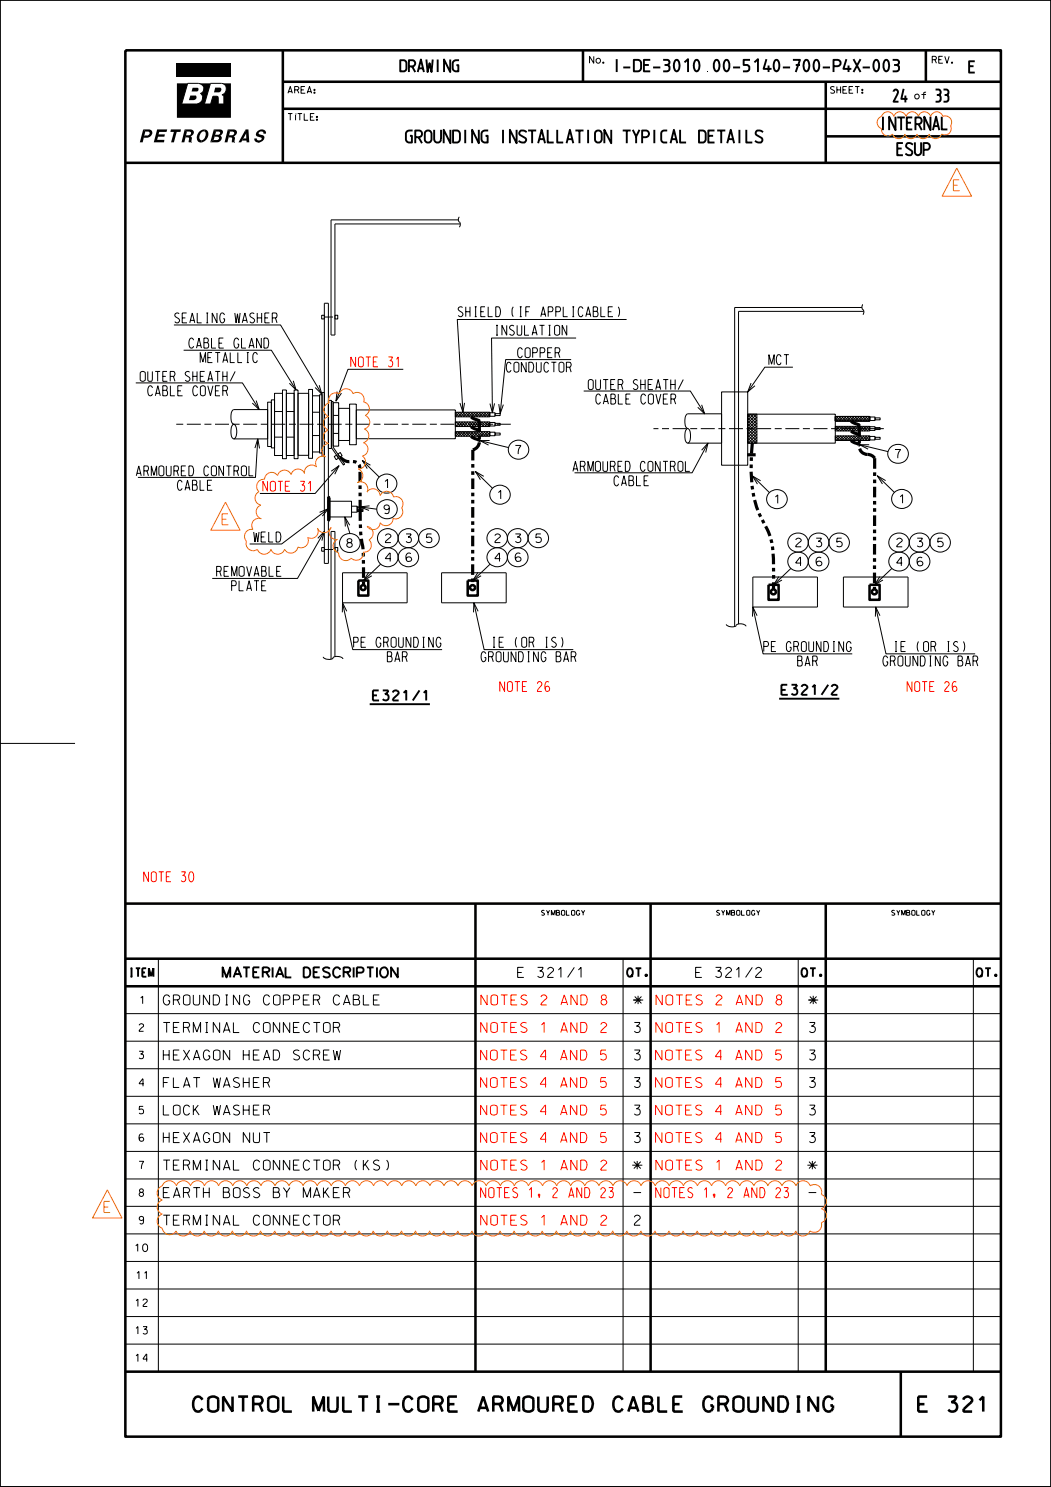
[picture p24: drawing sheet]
<svg xmlns="http://www.w3.org/2000/svg" width="210mm" height="297mm" viewBox="0 0 210 297" stroke-linecap="round" stroke-linejoin="round" font-family="sans-serif">
<defs><g id="words">
<g font-size="3">
<text x="38.6" y="281.9">CONTROL MULTI-CORE ARMOURED CABLE GROUNDING</text>
<text x="183.5" y="281.9">E 321</text>
</g>
<g font-size="2.7">
<text x="178.4" y="20.4">24</text>
<text x="186.9" y="20.4">33</text>
<text x="81" y="28.6">GROUNDING INSTALLATION TYPICAL DETAILS</text>
<text x="175.8" y="26">INTERNAL</text>
<text x="179.2" y="31.1">ESUP</text>
</g>
<text font-size="2.6" x="122.5" y="14.4">I-DE-3010.00-5140-700-P4X-003</text>
<g font-size="2.5">
<text x="79.8" y="14.4">DRAWING</text>
<text x="193.5" y="14.6">E</text>
</g>
<g font-size="2.2" fill="#ff7f00">
<text x="190.5" y="38.1">E</text>
<text x="44.4" y="104.8">E</text>
<text x="20.8" y="242.2">E</text>
</g>
<g font-size="2">
<text x="34.9" y="64.5">SEALING WASHER</text>
<text x="91.6" y="63.3">SHIELD (IF APPLICABLE)</text>
<text x="37.8" y="69.5">CABLE GLAND</text>
<text x="98.8" y="67">INSULATION</text>
<text x="103.4" y="71.5">COPPER</text>
<text x="28" y="76.2">OUTER SHEATH/</text>
<text x="40" y="72.4">METALLIC</text>
<text x="101.2" y="74.3">CONDUCTOR</text>
<text x="117.5" y="77.8">OUTER SHEATH/</text>
<text x="153.6" y="72.8">MCT</text>
<text x="29.5" y="79.1">CABLE COVER</text>
<text x="119.1" y="80.7">CABLE COVER</text>
<text x="27.2" y="95">ARMOURED CONTROL</text>
<text x="114.5" y="94.1">ARMOURED CONTROL</text>
<text x="35.5" y="97.9">CABLE</text>
<text x="122.7" y="97">CABLE</text>
<text x="50.7" y="108.3">WELD</text>
<text x="43.3" y="115.1">REMOVABLE</text>
<text x="46.3" y="118">PLATE</text>
<text x="70.6" y="129.3">PE GROUNDING</text>
<text x="98.2" y="129.3">IE (OR IS)</text>
<text x="152.6" y="130.1">PE GROUNDING</text>
<text x="178.5" y="130.1">IE (OR IS)</text>
<text x="77.4" y="132.2">BAR</text>
<text x="96.1" y="132.2">GROUNDING BAR</text>
<text x="159.4" y="133">BAR</text>
<text x="176.4" y="133">GROUNDING BAR</text>
<text x="74.5" y="139.9">E321/1</text>
<text x="156.2" y="138.8">E321/2</text>
<text x="44.5" y="195.2">MATERIAL DESCRIPTION</text>
<text x="103.4" y="195.2">E 321/1</text>
<text x="139" y="195.2">E 321/2</text>
<text x="32.6" y="200.7">GROUNDING COPPER CABLE</text>
<text x="126.6" y="200.7">-</text>
<text x="126.7" y="200.7">*</text>
<text x="161.6" y="200.7">-</text>
<text x="161.7" y="200.7">*</text>
<text x="32.6" y="206.2">TERMINAL CONNECTOR</text>
<text x="126.8" y="206.2">3</text>
<text x="161.7" y="206.2">3</text>
<text x="32.6" y="211.7">HEXAGON HEAD SCREW</text>
<text x="126.8" y="211.7">3</text>
<text x="161.7" y="211.7">3</text>
<text x="32.6" y="217.2">FLAT WASHER</text>
<text x="126.8" y="217.2">3</text>
<text x="161.7" y="217.2">3</text>
<text x="32.6" y="222.7">LOCK WASHER</text>
<text x="126.8" y="222.7">3</text>
<text x="161.7" y="222.7">3</text>
<text x="32.6" y="228.2">HEXAGON NUT</text>
<text x="32.6" y="233.7">TERMINAL CONNECTOR (KS)</text>
<text x="126.5" y="233.7">*</text>
<text x="126.8" y="228.2">3</text>
<text x="161.5" y="233.7">*</text>
<text x="161.7" y="228.2">3</text>
<text x="32.6" y="239.2">EARTH BOSS BY MAKER</text>
<text x="32.6" y="244.7">TERMINAL CONNECTOR</text>
<text x="126.8" y="244.7">2</text>
</g>
<g font-size="2" fill="#f00">
<text x="70.1" y="73.3">NOTE 31</text>
<text x="52.5" y="98.1">NOTE 31</text>
<text x="99.9" y="138.1">NOTE 26</text>
<text x="181.3" y="138.1">NOTE 26</text>
<text x="28.7" y="176.1">NOTE 30</text>
<text x="96.1" y="200.7">NOTES 2 AND 8</text>
<text x="131.1" y="200.7">NOTES 2 AND 8</text>
<text x="96.1" y="206.2">NOTES 1 AND 2</text>
<text x="131" y="206.2">NOTES 1 AND 2</text>
<text x="96" y="211.7">NOTES 4 AND 5</text>
<text x="131" y="211.7">NOTES 4 AND 5</text>
<text x="96" y="217.2">NOTES 4 AND 5</text>
<text x="131" y="217.2">NOTES 4 AND 5</text>
<text x="96" y="222.7">NOTES 4 AND 5</text>
<text x="131" y="222.7">NOTES 4 AND 5</text>
<text x="96" y="228.2">NOTES 4 AND 5</text>
<text x="96.1" y="233.7">NOTES 1 AND 2</text>
<text x="131" y="228.2">NOTES 4 AND 5</text>
<text x="131" y="233.7">NOTES 1 AND 2</text>
<text x="96" y="239.2">NOTES 1, 2 AND 23</text>
<text x="131" y="239.2">NOTES 1, 2 AND 23</text>
<text x="96.1" y="244.7">NOTES 1 AND 2</text>
</g>
<g font-size="1.7">
<text x="103" y="90.7">7</text>
<text x="178.8" y="91.5">7</text>
<text x="76.8" y="97.5">1</text>
<text x="99.4" y="99.7">1</text>
<text x="154.8" y="100.6">1</text>
<text x="179.7" y="100.5">1</text>
<text x="76.7" y="102.6">9</text>
<text x="69.3" y="109.3">8</text>
<text x="77" y="108.4">2</text>
<text x="77" y="112.2">4</text>
<text x="81.1" y="112.2">6</text>
<text x="81.1" y="108.4">3</text>
<text x="85.2" y="108.4">5</text>
<text x="98.9" y="108.4">2</text>
<text x="98.9" y="112.2">4</text>
<text x="102.9" y="112.2">6</text>
<text x="103" y="108.4">3</text>
<text x="107.1" y="108.4">5</text>
<text x="159" y="109.2">2</text>
<text x="159" y="113">4</text>
<text x="163.1" y="113">6</text>
<text x="163.1" y="109.2">3</text>
<text x="167.2" y="109.2">5</text>
<text x="179.2" y="109.2">2</text>
<text x="179.2" y="113">4</text>
<text x="183.2" y="113">6</text>
<text x="183.3" y="109.2">3</text>
<text x="187.4" y="109.2">5</text>
<text x="25.8" y="195.1">ITEM</text>
<text x="125.3" y="195.1">QT.</text>
<text x="160.1" y="195.1">QT.</text>
<text x="195.1" y="195.1">QT.</text>
</g>
<g font-size="1.5">
<text x="28" y="200.5">1</text>
<text x="27.8" y="206">2</text>
<text x="27.8" y="211.5">3</text>
<text x="27.8" y="217">4</text>
<text x="27.8" y="228">6</text>
<text x="27.8" y="222.5">5</text>
<text x="27.8" y="233.5">7</text>
<text x="27.8" y="239">8</text>
<text x="27.8" y="244.5">9</text>
<text x="27" y="250">10</text>
<text x="27.3" y="255.5">11</text>
<text x="27.1" y="261">12</text>
<text x="27.1" y="266.5">13</text>
<text x="27.1" y="271.9">14</text>
</g>
<g font-size="1.3">
<text x="117.8" y="12.6">No.</text>
<text x="186.3" y="12.6">REV.</text>
<text x="57.5" y="18.6">AREA:</text>
<text x="165.9" y="18.6">SHEET:</text>
<text x="182.8" y="19.8">of</text>
<text x="57.5" y="24">TÍTLE:</text>
</g>
<g font-size="1">
<text x="108.2" y="182.8">SYMBOLOGY</text>
<text x="143.2" y="182.8">SYMBOLOGY</text>
<text x="178.2" y="182.8">SYMBOLOGY</text>
</g>
</g></defs>
<g fill="none" stroke="#000" stroke-width=".51">
<path d="M25 10.1h175v276.8h-175zM56.5 16.3h143.5M56.5 10.1v22.4M116.5 10.1v6.2M165 16.3v16.2M185 10.1v6.2M25 32.5h175M56.5 21.7h143.5M165 27.2h35M65.6 99.2l.2 .2v4.4l-.2 .2zM65.7 99.3v4.6M71.6 116h2v3h-2z"/>
<path d="M93.5 116h2v3h-2zM153.6 116.8h2v3h-2zM173.7 116.8h2.1v3h-2.1zM25 180.5h175M25 191.5h175M25 197h175M95 180.5v93.5M130 180.5v93.5M165 180.5v93.5M25 274h175M180 274v12.9"/>
<circle cx="72.6" cy="117.4" r=".5"/>
<circle cx="94.4" cy="117.4" r=".5"/>
<circle cx="154.5" cy="118.2" r=".5"/>
<circle cx="174.7" cy="118.2" r=".5"/>
</g>
<g fill="none" stroke="#000" stroke-width=".2">
<path d="M0 0h210v297h-210zM0 0h210v296.9h-210zM39.6 16.6a1.04 1.04 0 0 1 1.1 .9 1.04 1.04 0 0 1-.7 1.2 1.2 1.2 0 0 1 .4 1.3 1.2 1.2 0 0 1-1.2 .8M39.6 16.6h-2.1l-1.2 4.2h2.9M39.6 16.6h.1M43.4 19.2l.2 .3M43.4 19.2h.1M43.6 19.5h.1M44.3 16.6h.1M44.3 16.6a1.19 1.19 0 0 1 .9 1.2 1.19 1.19 0 0 1-.9 1.1l.4 .4M44.3 16.6h-2.2l-1.2 4.2h1.2l.4-1.6h.9M44.7 19.3h.1"/>
<path d="M44.7 19.3v1.5h-1.1v-1.3M39.2 20.8h.1M91.6 43.9h-25.5v23h.8v-22.2h25.1M91.8 43.4a.83 .83 0 0 0 .1 1.2v.5l-.1 .2M27.1 76.5h21.3l3.4 5.3M34.7 64.9h21.4l8.2 13.8M36.7 70h17.5l5 7.9M54.2 79.9h.7v9.6h-.7zM54.9 78.6h1.5v12.4h-1.5zM56.4 77.9h.8v13.7h-.8zM57.2 78.6h1.6v12.4h-1.6zM58.6 76.1l.6 1.8-1.4-1.4"/>
<path d="M58.8 77.9h.7v13.7h-.7zM59.5 78.6h2.2v12.3h-2.2zM61.7 77.8h.7v13.7h-.7zM62.4 79.1h1.5v11.2h-1.5zM63.8 76.9l.5 1.8-1.3-1.3M63.9 78.8h.4v11.7h-.4zM64.3 63h.5v.7h-.5zM64.8 78.4h-.5v12.8h.5M64.8 60.6h.8v51.9h-.8zM65.6 80h.6v9.6h-.6zM66.9 63h.6v.7h-.6zM67.3 78.2l-.2 1.9 1.1-1.6"/>
<path d="M80.6 73.8h-11.1l-2.4 6.3M114.1 71.8h-13.1l-1.1 10.8M115.1 67.5h-16.9l.2 14.9M116.6 78.1h21.3l2.9 4.6M125.2 63.8h-33.8l1.1 18.5M144.2 78.3h5.2v14.6h-5.2zM150.1 76.5l-.7 1.8 1.4-1.3M158.4 73.3h-5.6l-3.4 5M172.2 61.4h-25.4v63.7M172.4 60.9a.83 .83 0 0 0 .2 1.2v.5l-.2 .2M172.6 62.2h-25v62.4M46.6 84.8l.1-.1a2.21 2.21 0 0 1 .2 2.9l-.2 .1a2.18 2.18 0 0 1-.4-2.5z"/>
<path d="M46.7 84.7a2.18 2.18 0 0 1-.4-2.4l.4-.5h6.8v5.9h-6.8M50.9 89.5l.6-1.8 .4 1.9M51.2 80l.6 1.8-1.4-1.3M51.5 87.7l-.5 7.7h-23.4M53.5 80.3h.7v8.9h-.7zM54.9 87.3h1.5M54.9 82.2h1.5M57.2 87.3h1.6M57.2 82.2h1.6M62.4 87h1.5M62.4 82.3h1.5M66.2 94.1l1.5-1.1-.8 1.7"/>
<path d="M66.2 80.2h.4v9.1l2.3 3.4-.3 .2-2.4-3.6zM66.6 86.6h1.1M66.6 83h1.1M66.6 80.4h1.1v8.7h-1.1zM66.8 91.2l.4-.3 .4 .6-.4 .3zM67.5 90.7l.5-.3 .4 .6-.5 .3zM67.7 81.6h2.2v6.4h-2.2zM67.7 93l-4.7 5.6h-11.1M69.9 80.7h1.3v8.1h-1.3zM71.2 81.9h19.8v5.7h-19.8zM72.4 92l3.4 3.3M74 92.9l-1.6-.9 1 1.6"/>
<path d="M75.8 95.2a1.96 1.96 0 0 1 3.2 .4 1.96 1.96 0 0 1-1.3 2.9 1.92 1.92 0 0 1-2.2-.9 1.92 1.92 0 0 1 .3-2.4zM91 84.6l.1 .1M91 84.3h6.9v.9h-6.9zM91 82.3h6.9v1h-6.9zM91 86.2h6.9v.9h-6.9zM91 86.6l.4-.4 .9 .9M91 82.5l.8 .8M91 83l.2 .3M91 86.9l.3 .2M91 86.3l.8 .8M91 84.7l.4 .5M91 87.1l.9-.9 1 .9"/>
<path d="M91.1 84.7l-.1 .1M91.2 84.3l.5 .4M91.3 82.3l-.3 .4M91.3 84.3l-.3 .3M91.4 82.3l.9 1M91.5 83.3l.9-1 .9 1M91.5 84.7l.5 .5M91.5 87.1l1-.9 .9 .9M91.6 84.7l-.5 .5M91.7 84.3l.5 .4M91.9 82.3l-.9 .9M91.9 84.3l-.5 .4"/>
<path d="M91.9 82.3l.9 1M92 83.3l1-1 .9 1M92 84.7l.5 .5M92.1 87.1l.9-.9 .9 .9M92.1 84.7l-.4 .5M92.3 84.3l.4 .4M92.4 84.3l-.5 .4M92.6 83.3l.9-1 .9 1M92.6 87.1l.9-.9 .9 .9M92.6 84.7l.4 .5M92.6 84.7l-.4 .5M92.8 84.3l.4 .4"/>
<path d="M92.8 80.5l-.3 1.8-.6-1.8M92.9 84.3l-.4 .4M93.1 83.3l.9-1 .9 1M93.1 87.1l1-.9 .9 .9M93.1 84.7l.5 .5M93.2 84.7l-.5 .5M93.3 84.3l.5 .4M93.5 84.3l-.5 .4M93.6 83.3l.9-1 1 1M93.7 84.7l.4 .5M93.7 84.7l-.5 .5M93.8 85.2l.4-.5 .4 .5"/>
<path d="M93.8 84.3l.5 .4M94 84.3l-.5 .4M94.2 83.3l.9-1 .9 1M94.4 84.3l.4 .4M94.5 84.3l-.4 .4M94.6 86.2l-.9 .9M94.6 86.2l.9 .9M94.7 83.3l.9-1 .9 1M94.7 84.7l.4 .5M94.8 84.7l-.5 .5M94.9 84.3l.5 .4M95 94.2l3.4 3.3"/>
<path d="M95 84.3l-.4 .4M95.1 86.2l-.9 .9M95.1 86.2l.7 .7 .6-.7M95.2 83.3l.9-1 .9 1M95.3 84.7l.4 .5M95.3 84.7l-.5 .5M95.4 85.2l.4-.4 .4 .4M95.4 84.3l.4 .3-.2 .1M95.6 84.3l-.5 .4M95.7 83.3l1-1 .9 1M95.8 86.3l-.1-.1-1 .9M95.8 86.6l-.6 .5"/>
<path d="M95.8 84.7v.1M95.8 86.9l.2 .2M95.8 85.2l.4-.5 .5 .5M95.8 84.3l.4 .4M95.9 86.2l-.1 .2 .7 .7M95.9 88l5.7 1.4M96.1 86.2l.9 .9M96.2 84.3l.5 .4M96.4 84.3l-.5 .4M96.7 95.1l-1.7-.9 1 1.6M96.7 86.2l.9 .9M96.8 84.7l.4 .5"/>
<path d="M96.8 84.3l.4 .4M96.8 84.7l-.5 .5M96.9 85.2l.4-.5 .5 .5M96.9 84.3l-.5 .4M96.9 86.2l-.8 .9M97.2 86.2l.7 .7M97.3 84.3l.5 .4M97.4 84.3l-.4 .4M97.5 86.2l-.9 .9M97.7 86.2l.2 .2-.8 .7M97.8 84.7l.1 .1M97.8 84.3h.1"/>
<path d="M97.8 88h-1.9l1.7 .9M97.9 86.9l-.3 .2M97.9 82.4h1v.7h-1zM97.9 84.4h1v.7h-1zM97.9 86.3h1v.7h-1zM97.9 83l-.7-.7-.9 1M97.9 82.5l-.2-.2-.9 1M97.9 82.7l-.6 .6M97.9 84.4l-.4 .3M97.9 84.7l-.5 .5M97.9 83.2h.1M98.5 97.5a1.96 1.96 0 0 1 2.9 0 1.96 1.96 0 0 1-.4 2.9 1.95 1.95 0 0 1-2.6-.3 1.95 1.95 0 0 1 .1-2.6z"/>
<path d="M98.8 80.6l-.4 1.8-.5-1.8M98.9 82.6h1v.4h-1zM98.9 84.6h1v.3h-1zM98.9 86.5h1v.4h-1zM99.7 80.7l.2 1.9 .7-1.8M102.2 88.5a1.96 1.96 0 0 1 2.9 0 1.96 1.96 0 0 1-.4 2.9 1.95 1.95 0 0 1-2.6-.3 1.95 1.95 0 0 1 .1-2.6zM137.3 85.6h.1a2.26 2.26 0 0 1 .4 2.5l-.4 .4a2.18 2.18 0 0 1-.4-2.5zM137.4 85.6a2.18 2.18 0 0 1-.4-2.5l.4-.4h6.8v5.8h-6.8M140.2 80.9l.6 1.8-1.4-1.4M140.2 89.9l1.3-1.4-.5 1.9M141.5 88.5l-3.2 5.9h-23.5M149.4 84.1l1.6 1.5"/>
<path d="M149.4 87.5l1 1M149.4 82.7h1.8v5.8h-1.8zM149.4 85.6h.1M149.4 85.3l.4 .3M149.4 86.9l1.6 1.6M149.4 82.7h17.5v5.8h-17.5zM149.4 88.1l.4 .4M149.4 84.7l1 .9M149.4 85.7l1.8 1.8M149.4 86.3l1.8 1.8M149.4 82.9l1.8 1.8M149.4 83.5l1.8 1.8"/>
<path d="M149.9 82.7l1.3 1.4M149.9 85.6l1.3 1.3M150 82.7l-.6 .6M150 85.6l-.6 .6M150.4 95.1l3.3 3.3M150.5 82.7l.7 .8M150.5 85.6l.7 .7M150.6 82.7l-1.2 1.2M150.6 85.6l-1.2 1.2M151.1 82.7l.1 .2M151.1 85.6l.1 .1M151.2 85.6l-1.8 1.8"/>
<path d="M151.2 82.7l-1.8 1.8M151.2 86.8l-1.7 1.7M151.2 83.9l-1.7 1.7M151.2 86.2l-1.8 1.8M151.2 83.3l-1.8 1.8M151.2 87.4l-1.1 1.1M151.2 84.5l-1.1 1.1M151.2 88l-.5 .5M151.2 85.1l-.5 .5M152 96l-1.6-.9 .9 1.6M153.8 98.4a1.97 1.97 0 0 1 2.9 0 1.97 1.97 0 0 1-.3 2.9 1.97 1.97 0 0 1-2.7-.3 1.97 1.97 0 0 1 .1-2.6zM166.9 85.5l.6 .6"/>
<path d="M166.9 85.2h6.9v.9h-6.9zM166.9 83.2h6.9v.9h-6.9zM166.9 87.1h6.9v.9h-6.9zM166.9 83.6l.6 .5M167 83.2l-.1 .1M167 87.1l.8 .9M167.1 83.2l.9 .9M167.1 85.2l.9 .9M167.3 85.2l-.4 .3M167.4 87.1l.9 .9M167.5 83.2l-.6 .6M167.5 87.1l-.6 .6 .4 .3"/>
<path d="M167.6 83.2l.9 .9M167.6 85.2l1 .9M167.8 85.2l-.8 .9M167.9 87.1l.9 .9M168 83.2l-.9 .9M168 87.1l-.9 .9M168.1 83.2l1 .9M168.2 85.2l.9 .9M168.3 85.2l-.9 .9M168.5 87.1l.9 .9M168.6 83.2l-1 .9M168.6 87.1l-1 .9"/>
<path d="M168.7 83.2l.9 .9M168.7 85.2l.9 .9M168.9 85.2l-.9 .9M169 87.1l.9 .9M169.1 83.2l-.9 .9M169.1 87.1l-.9 .9M169.2 83.2l.9 .9M169.2 85.2l.9 .9M169.4 85.2l-.9 .9M169.5 87.1l.9 .9M169.6 83.2l-.9 .9M169.6 87.1l-.9 .9"/>
<path d="M169.7 83.2l.9 .9M169.8 85.2l.9 .9M169.9 85.2l-.9 .9M170 87.1l1 .9M170.1 83.2l-.9 .9M170.1 87.1l-.9 .9M170.3 83.2l.9 .9M170.3 85.2l.9 .9M170.5 85.2l-1 .9M170.6 87.1l.9 .9M170.7 83.2l-.9 .9M170.7 87.1l-.9 .9"/>
<path d="M170.8 83.2l.9 .9M170.8 85.2l.9 .8M171 85.2l-.9 .9M171.1 87.1l.6 .6-.4 .3M171.2 83.2l-.9 .9M171.2 87.1l-.9 .9M171.3 83.2l.9 .9M171.3 85.2l.4 .3M171.5 85.2l-.9 .9M171.6 87.1l-.8 .9M171.7 88h.1M171.7 85.9l.1 .2"/>
<path d="M171.7 85.4l.7 .7M171.7 87.5l.5 .5M171.7 83.2l-.9 .9M171.8 88.8l5.6 1.4M171.8 83.2l1 .9M171.9 87.1l.9 .9M172 85.2l.9 .9M172 85.2l-.9 .9M172.1 87.1l-.4 .4M172.3 83.2l-1 .9M172.4 83.2l.9 .9M172.4 87.1l.9 .9 .5-.4"/>
<path d="M172.5 85.2l.9 .9M172.6 85.2l-.9 .9M172.6 87.1l-.9 .9M172.8 83.2l-.9 .9M172.9 83.2l.9 .9M172.9 87.1l.9 .8M173 85.2l.8 .7M173.1 85.2l-.9 .9M173.2 87.1l-.9 .9M173.3 83.2l-.9 .9M173.4 83.2l.4 .3M173.5 87.1l.3 .3"/>
<path d="M173.6 85.2l.2 .1M173.6 85.2l-.9 .9M173.7 88.8h-1.9l1.7 .9M173.7 87.1l-.9 .9M173.8 83.3h1v.7h-1zM173.8 85.2h1v.8h-1zM173.8 87.2h1v.7h-1zM173.8 85.5l-.6 .6M173.8 86v.1M173.8 83.8l-.3 .3M173.8 83.3l-.9 .8M174.8 83.5h1.1v.4h-1.1z"/>
<path d="M174.8 85.4h1.1v.4h-1.1zM174.8 87.3h1.1v.4h-1.1zM175.3 95l3.4 3.4M177 96l-1.7-1 1 1.7M178 89.3a1.98 1.98 0 0 1 2.8-.1 1.98 1.98 0 0 1 .1 2.8 1.98 1.98 0 0 1-2.8 .1 1.98 1.98 0 0 1-.1-2.8zM178.8 98.3a1.96 1.96 0 0 1 2.9 0 1.96 1.96 0 0 1-.4 2.9 1.95 1.95 0 0 1-2.6-.2 1.95 1.95 0 0 1 .1-2.7zM63.5 107.5l1.3-1.4-.5 1.9M63.9 102.3l1.7-.7-1.2 1.5M64.3 109.4h.5v.7h-.5zM64.8 106.1l-5.4 9.4h-17M65.6 101.6l-9.3 7.1h-6.4M65.6 100.1h4.6v3.2h-4.6z"/>
<path d="M66.9 109.4h.6v.7h-.6zM68.4 107.1a2.02 2.02 0 0 1 2.7-.2 2.02 2.02 0 0 1 .5 2.6 2.01 2.01 0 0 1-2.9 .5 2.01 2.01 0 0 1-.3-2.9zM68.4 114.4h13v6h-13zM68.9 103.3l1 3.3M69.9 104.9l-1-1.6 .1 1.9M70.2 101.1h1.2v1.2h-1.2zM71.4 101.4h.5M71.4 102h.5M71.4 101.7h.5M71.4 101.2h.5v1h-.5zM71.9 101.2l3.4 .5M72 101.2h.5v1h-.5z"/>
<path d="M72 101.5v.4M72 101.4h.5M72 102h.5M72 101.7h.5M73.7 114.3l-1.1 1.7 1.7-1M73.8 101l-1.9 .2 1.8 .7M75.9 100.4a1.96 1.96 0 0 1 3.1 .3 1.96 1.96 0 0 1-1.3 2.9 1.92 1.92 0 0 1-2.1-.9 1.92 1.92 0 0 1 .3-2.3zM76 106.1a1.98 1.98 0 0 1 3 .1 1.98 1.98 0 0 1-.4 2.9 1.97 1.97 0 0 1-2.6-.3 1.97 1.97 0 0 1 0-2.7zM76 110a1.97 1.97 0 0 1 3 0 1.97 1.97 0 0 1-.4 2.9 1.97 1.97 0 0 1-2.6-.3 1.97 1.97 0 0 1 0-2.6zM76.1 112.7l-3.5 3.3M80.2 106.1a1.96 1.96 0 0 1 3 .2 1.96 1.96 0 0 1-.8 3 1.94 1.94 0 0 1-2.4-.7 1.94 1.94 0 0 1 .2-2.5zM80.2 110a1.96 1.96 0 0 1 2.9 0 1.96 1.96 0 0 1-.4 2.9 1.95 1.95 0 0 1-2.6-.3 1.95 1.95 0 0 1 .1-2.6z"/>
<path d="M84.2 106.1a1.98 1.98 0 0 1 3 .1 1.98 1.98 0 0 1-.3 2.9 1.97 1.97 0 0 1-2.7-.3 1.97 1.97 0 0 1 0-2.7zM88.2 114.4h12.9v6h-12.9zM95.5 114.3l-1 1.7 1.6-1M97.9 106.1a1.96 1.96 0 0 1 3.1 .2 1.96 1.96 0 0 1-.9 3 1.94 1.94 0 0 1-2.4-.7 1.94 1.94 0 0 1 .2-2.5zM97.9 110a1.96 1.96 0 0 1 3.1 .1 1.96 1.96 0 0 1-.9 3 1.94 1.94 0 0 1-2.4-.7 1.94 1.94 0 0 1 .2-2.4zM97.9 112.7l-3.4 3.3M102 106.1a1.98 1.98 0 0 1 2.9 .1 1.98 1.98 0 0 1-.3 2.9 1.97 1.97 0 0 1-2.6-.3 1.97 1.97 0 0 1 0-2.7zM102 110a1.97 1.97 0 0 1 2.9 0 1.97 1.97 0 0 1-.3 2.9 1.97 1.97 0 0 1-2.6-.3 1.97 1.97 0 0 1 0-2.6zM106.1 106.1a1.96 1.96 0 0 1 3.1 .2 1.96 1.96 0 0 1-.9 3 1.94 1.94 0 0 1-2.4-.7 1.94 1.94 0 0 1 .2-2.5zM150.4 115.2h12.9v6h-12.9zM155.6 115.2l-1 1.6 1.6-1M158 107a1.98 1.98 0 0 1 2.8-.1 1.98 1.98 0 0 1 .1 2.8 1.98 1.98 0 0 1-2.8 .1 1.98 1.98 0 0 1-.1-2.8z"/>
<path d="M158 110.8a1.98 1.98 0 0 1 2.8-.1 1.98 1.98 0 0 1 .1 2.8 1.98 1.98 0 0 1-2.8 .1 1.98 1.98 0 0 1-.1-2.8zM158 113.5l-3.4 3.3M162.1 107a2.02 2.02 0 0 1 2.7-.2 2.02 2.02 0 0 1 .5 2.6 2.01 2.01 0 0 1-2.9 .5 2.01 2.01 0 0 1-.3-2.9zM162.1 110.8a2.01 2.01 0 0 1 2.7-.2 2.01 2.01 0 0 1 .5 2.6 2 2 0 0 1-2.9 .5 2 2 0 0 1-.3-2.9zM166.2 107a1.98 1.98 0 0 1 2.8-.1 1.98 1.98 0 0 1 .1 2.8 1.98 1.98 0 0 1-2.8 .1 1.98 1.98 0 0 1-.1-2.8zM168.5 115.2h12.9v6h-12.9zM175.8 115.2l-1 1.6 1.6-1M178.2 107a1.98 1.98 0 0 1 2.8-.1 1.98 1.98 0 0 1 .1 2.8 1.98 1.98 0 0 1-2.8 .1 1.98 1.98 0 0 1-.1-2.8zM178.2 110.8a1.98 1.98 0 0 1 2.8-.1 1.98 1.98 0 0 1 .1 2.8 1.98 1.98 0 0 1-2.8 .1 1.98 1.98 0 0 1-.1-2.8zM178.2 113.5l-3.4 3.3M182.3 107a2.02 2.02 0 0 1 2.6-.2 2.02 2.02 0 0 1 .6 2.6 2.01 2.01 0 0 1-2.9 .5 2.01 2.01 0 0 1-.3-2.9zM182.3 110.8a2.01 2.01 0 0 1 2.6-.2 2.01 2.01 0 0 1 .6 2.6 2 2 0 0 1-2.9 .5 2 2 0 0 1-.3-2.9z"/>
<path d="M186.4 107a1.98 1.98 0 0 1 2.8-.1 1.98 1.98 0 0 1 .1 2.8 1.98 1.98 0 0 1-2.8 .1 1.98 1.98 0 0 1-.1-2.8zM64.6 131.2a1.46 1.46 0 0 0 2.3 0l.7-.1a.9 .9 0 0 1 .9 .5M66.9 131.2v-25.1h-.8v25.6M68.4 120.4l2.1 9.3h17.8M69.3 122.1l-.9-1.7v1.9M94.7 120.4l2 9.3h17.8M95.5 122.1l-.8-1.7-.1 1.9M145.1 124.7a1.49 1.49 0 0 0 2.3 0l.7-.1a.92 .92 0 0 1 .9 .5M150.4 121.2l2.1 9.4h17.8M151.3 123l-.9-1.8v2M175 121.2l2 9.4h17.8M175.8 123l-.8-1.8-.1 2"/>
<path d="M0 148.5h15M209.9 148.5h.1M31.6 191.5v82.5M124.5 191.5v82.5M159.5 191.5v82.5M194.5 191.5v82.5M25 219h175M25 213.5h175M25 202.5h175M25 208h175M25 235.5h175M25 230h175"/>
<path d="M25 224.5h175M126.6 238.2h1.5M161.6 238.2h1.5M25 257.5h175M25 252h175M25 246.4h175M25 240.9h175M25 263h175M25 268.5h175"/>
</g>
<path d="M102.1 84.7h-67.2M176.6 85.6h-46" fill="none" stroke="#000" stroke-width=".2" stroke-dasharray="2.8 .7 1.4 .7" stroke-linecap="butt"/>
<path d="M64.8 63.3h2.1M67.4 91.2l.3-.2M64.8 109.7h2.1" fill="none" stroke="#000" stroke-width=".2" stroke-dasharray="1.7 1.1" stroke-linecap="butt"/>
<g fill="none" stroke="#000" stroke-width=".63" stroke-dasharray="2.1 .7 .7 .7 .7 .7" stroke-linecap="butt">
<path d="M67.9 91.3a3.1 3.1 0 0 0 2.9 .9 1.53 1.53 0 0 1 1.1 2.1M94.2 83.3l1.6 .8M94.2 85.2l1.6 .9M94.2 87.1l1.6 .9M94.5 89.8l-.1 27.1M94.5 89.8a1.7 1.7 0 0 0 1.3-1.6M95.8 84.1v4.1M150.3 88.5a28.8 28.8 0 0 0 1.1 13.5l.4 .9a18 18 0 0 1 2.6 6.7l.2 3.4v4.7M170.1 84.1l1.6 .9M170.1 86.1l1.6 .8M170.1 88l1.6 .9M171.7 85v4.1"/>
<path d="M173.4 90.8a1.69 1.69 0 0 1-1.7-1.7M173.4 90.8a1.72 1.72 0 0 1 1.4 .7M174.8 91.5l-.1 26.2M72 101.9a51.1 51.1 0 0 0 .6 8.6v6.4M72 101.9l-.1-7.6"/>
</g>
<path d="M95.6 88h.3M95.6 86.1h.3M95.6 84.1h.3M149.3 90.8h1.7M171.5 88.9h.3M171.5 86.9h.3M171.5 85h.3" fill="none" stroke="#000" stroke-width=".63" stroke-linecap="butt"/>
<path d="M155.7 139.6h12M73.9 140.6h12" fill="none" stroke="#000" stroke-width=".38"/>
<path d="M176.1 23.2a1.29 1.29 0 0 1 1.3-.9 1.29 1.29 0 0 1 1.2 .9 1.27 1.27 0 0 1 1.2-.9 1.27 1.27 0 0 1 1.2 .9 1.27 1.27 0 0 1 1.3-.9 1.27 1.27 0 0 1 1.2 .9 1.29 1.29 0 0 1 1.2-.9 1.29 1.29 0 0 1 1.2 .9 1.27 1.27 0 0 1 1.3-.9 1.27 1.27 0 0 1 1.2 .9 1.29 1.29 0 0 1 1.5 .4 1.29 1.29 0 0 1 0 1.5M176.1 25.7a1.29 1.29 0 0 0 .7 1.3 1.29 1.29 0 0 0 1.5-.2 1.29 1.29 0 0 0 1.3 .9 1.29 1.29 0 0 0 1.2-.9 1.27 1.27 0 0 0 1.2 .9 1.27 1.27 0 0 0 1.2-.9 1.27 1.27 0 0 0 1.2 .9 1.27 1.27 0 0 0 1.3-.9 1.29 1.29 0 0 0 1.2 .9 1.29 1.29 0 0 0 1.2-.9M191.2 33.6l2.9 5.6h-5.9zM66.1 78.8a1.44 1.44 0 0 1 1.7-.1 1.42 1.42 0 0 1 1.3-1.1 1.42 1.42 0 0 1 1.4 1 1.42 1.42 0 0 1 1.7 .1 1.42 1.42 0 0 1 .5 1.6 1.41 1.41 0 0 1 1.1 1.2 1.41 1.41 0 0 1-.8 1.5 1.42 1.42 0 0 1 .9 1.4 1.42 1.42 0 0 1-1.1 1.3 1.42 1.42 0 0 1 .9 1.4 1.42 1.42 0 0 1-1.1 1.3 1.4 1.4 0 0 1 .9 1.4 1.4 1.4 0 0 1-1.1 1.3 1.44 1.44 0 0 1 .6 1.6 1.44 1.44 0 0 1-1.4 1 1.41 1.41 0 0 1 .9 1.4 1.41 1.41 0 0 1-1.1 1.3 1.43 1.43 0 0 1 1.7 .2 1.43 1.43 0 0 1 .2 1.7 1.42 1.42 0 0 1 1.6-.6 1.42 1.42 0 0 1 1.1 1.3 1.41 1.41 0 0 1 1.4-.9 1.41 1.41 0 0 1 1.2 1.2 1.42 1.42 0 0 1 1.7 .5 1.42 1.42 0 0 1 0 1.7 1.42 1.42 0 0 1-.2 1.6 1.42 1.42 0 0 1-1.6 .4 1.43 1.43 0 0 1-.9 1.4 1.43 1.43 0 0 1-1.6-.5 1.42 1.42 0 0 1-1.1 1.3 1.42 1.42 0 0 1-1.6-.6 1.41 1.41 0 0 1 1.2 1.2 1.41 1.41 0 0 1-.8 1.5 1.42 1.42 0 0 1 .4 1.7 1.42 1.42 0 0 1-1.5 .8 1.43 1.43 0 0 1-.8 1.5 1.43 1.43 0 0 1-1.6-.3 1.43 1.43 0 0 1-1.7 .4 1.43 1.43 0 0 1-.8-1.5 1.41 1.41 0 0 1-1.1-1.2 1.41 1.41 0 0 1 .9-1.5 1.44 1.44 0 0 1-1.6-.7 1.44 1.44 0 0 1 .2-1.7 1.43 1.43 0 0 1-1.3 1.1 1.43 1.43 0 0 1-1.4-.9 1.41 1.41 0 0 1-.2 1.6 1.41 1.41 0 0 1-1.7 .2 1.45 1.45 0 0 1-.3 1.7 1.45 1.45 0 0 1-1.7 .3 1.41 1.41 0 0 1-1.1 1.1 1.41 1.41 0 0 1-1.5-.7 1.43 1.43 0 0 1-1.4 1 1.43 1.43 0 0 1-1.3-1 1.43 1.43 0 0 1-1.4 1 1.43 1.43 0 0 1-1.4-1 1.42 1.42 0 0 1-1.6 0 1.42 1.42 0 0 1-.6-1.6 1.42 1.42 0 0 1-.2-1.6 1.42 1.42 0 0 1 1.6-.7 1.42 1.42 0 0 1 0-1.7 1.42 1.42 0 0 1 1.6-.5 1.43 1.43 0 0 1-1-1.3 1.43 1.43 0 0 1 .9-1.4 1.43 1.43 0 0 1-1.1-1.2 1.43 1.43 0 0 1 .8-1.5 1.42 1.42 0 0 1-.4-1.6 1.42 1.42 0 0 1 1.4-.9 1.42 1.42 0 0 1 1.1-1.3 1.42 1.42 0 0 1 1.6 .6 1.43 1.43 0 0 1 1.2-1.1 1.43 1.43 0 0 1 1.5 .9 1.41 1.41 0 0 1 1.2-1.1 1.41 1.41 0 0 1 1.5 .9 1.44 1.44 0 0 1 .7-1.5 1.44 1.44 0 0 1 1.7 .2 1.43 1.43 0 0 1 .1-1.7 1.43 1.43 0 0 1 1.7-.4 1.41 1.41 0 0 1-.8-1.5 1.41 1.41 0 0 1 1.3-1.1 1.41 1.41 0 0 1-1-1.4 1.41 1.41 0 0 1 1-1.3 1.41 1.41 0 0 1-1-1.4 1.41 1.41 0 0 1 1-1.4 1.4 1.4 0 0 1-.9-1.4 1.4 1.4 0 0 1 1.1-1.2 1.46 1.46 0 0 1 .3-1.7zM45 100.3l3 5.6h-5.9zM21.4 237.7l3 5.6h-5.9zM31.8 237.3a1.81 1.81 0 0 0 1-1.1 1.48 1.48 0 0 1 2.4 .7 1.48 1.48 0 0 1 1.5-1.1 1.48 1.48 0 0 1 1.4 1.1 1.46 1.46 0 0 1 1.4-1.1 1.46 1.46 0 0 1 1.4 1.1 1.48 1.48 0 0 1 1.4-1.1 1.48 1.48 0 0 1 1.4 1.1 1.48 1.48 0 0 1 1.4-1.1 1.48 1.48 0 0 1 1.4 1.1 1.48 1.48 0 0 1 1.4-1.1 1.48 1.48 0 0 1 1.4 1.1 1.48 1.48 0 0 1 1.4-1.1 1.48 1.48 0 0 1 1.4 1.1 1.46 1.46 0 0 1 1.4-1.1 1.46 1.46 0 0 1 1.4 1.1 1.48 1.48 0 0 1 1.4-1.1 1.48 1.48 0 0 1 1.4 1.1 1.48 1.48 0 0 1 1.5-1.1 1.48 1.48 0 0 1 1.4 1.1 1.48 1.48 0 0 1 1.4-1.1 1.48 1.48 0 0 1 1.4 1.1 1.46 1.46 0 0 1 1.4-1.1 1.46 1.46 0 0 1 1.4 1.1 1.48 1.48 0 0 1 1.4-1.1 1.48 1.48 0 0 1 1.4 1.1 1.48 1.48 0 0 1 1.4-1.1 1.48 1.48 0 0 1 1.4 1.1 1.48 1.48 0 0 1 1.4-1.1 1.48 1.48 0 0 1 1.4 1.1 1.46 1.46 0 0 1 1.4-1.1 1.46 1.46 0 0 1 1.4 1.1 1.48 1.48 0 0 1 1.4-1.1 1.48 1.48 0 0 1 1.5 1.1 1.48 1.48 0 0 1 1.4-1.1 1.48 1.48 0 0 1 1.4 1.1 1.48 1.48 0 0 1 1.4-1.1 1.48 1.48 0 0 1 1.4 1.1 1.48 1.48 0 0 1 1.4-1.1 1.48 1.48 0 0 1 1.4 1.1 1.46 1.46 0 0 1 1.4-1.1 1.46 1.46 0 0 1 1.4 1.1 1.48 1.48 0 0 1 1.4-1.1 1.48 1.48 0 0 1 1.4 1.1 1.48 1.48 0 0 1 1.4-1.1 1.48 1.48 0 0 1 1.5 1.1 1.48 1.48 0 0 1 1.4-1.1 1.48 1.48 0 0 1 1.4 1.1 1.46 1.46 0 0 1 1.4-1.1 1.46 1.46 0 0 1 1.4 1.1 1.48 1.48 0 0 1 1.4-1.1 1.48 1.48 0 0 1 1.4 1.1 1.48 1.48 0 0 1 1.4-1.1 1.48 1.48 0 0 1 1.4 1.1 1.48 1.48 0 0 1 1.4-1.1 1.48 1.48 0 0 1 1.4 1.1 1.46 1.46 0 0 1 1.4-1.1 1.46 1.46 0 0 1 1.4 1.1 1.48 1.48 0 0 1 1.4-1.1 1.48 1.48 0 0 1 1.4 1.1 1.48 1.48 0 0 1 1.5-1.1 1.48 1.48 0 0 1 1.4 1.1 1.48 1.48 0 0 1 1.4-1.1 1.48 1.48 0 0 1 1.4 1.1 1.48 1.48 0 0 1 1.4-1.1 1.48 1.48 0 0 1 1.4 1.1 1.46 1.46 0 0 1 1.4-1.1 1.46 1.46 0 0 1 1.4 1.1 1.48 1.48 0 0 1 1.4-1.1 1.48 1.48 0 0 1 1.4 1.1 1.48 1.48 0 0 1 1.4-1.1 1.48 1.48 0 0 1 1.4 1.1 1.48 1.48 0 0 1 1.4-1.1 1.48 1.48 0 0 1 1.5 1.1 1.46 1.46 0 0 1 1.4-1.1 1.46 1.46 0 0 1 1.3 1.1 1.48 1.48 0 0 1 1.5-1.1 1.48 1.48 0 0 1 1.4 1.1 1.48 1.48 0 0 1 1.4-1.1 1.48 1.48 0 0 1 1.4 1.1 1.48 1.48 0 0 1 1.4-1.1 1.48 1.48 0 0 1 1.4 1.1 1.48 1.48 0 0 1 1.4-1.1 1.48 1.48 0 0 1 1.4 1.1 1.46 1.46 0 0 1 1.4-1.1 1.46 1.46 0 0 1 1.4 1.1 1.48 1.48 0 0 1 1.4-1.1 1.48 1.48 0 0 1 1.4 1.1 1.48 1.48 0 0 1 1.5-1.1 1.48 1.48 0 0 1 1.4 1.1 1.48 1.48 0 0 1 1.4-1.1 1.48 1.48 0 0 1 1.4 1.1 1.48 1.48 0 0 1 1.7 0 1.48 1.48 0 0 1 .5 1.7 1.48 1.48 0 0 1 1 1.4 1.48 1.48 0 0 1-1 1.4 1.48 1.48 0 0 1 1 1.4 1.48 1.48 0 0 1-1 1.4 1.47 1.47 0 0 1-.5 1.7 1.47 1.47 0 0 1-1.8-.1 1.48 1.48 0 0 1-1.4 1.1 1.48 1.48 0 0 1-1.4-1.1 1.46 1.46 0 0 1-1.4 1.1 1.46 1.46 0 0 1-1.4-1.1 1.48 1.48 0 0 1-1.4 1.1 1.48 1.48 0 0 1-1.4-1.1 1.48 1.48 0 0 1-1.4 1.1 1.48 1.48 0 0 1-1.4-1.1 1.48 1.48 0 0 1-1.4 1.1 1.48 1.48 0 0 1-1.5-1.1 1.48 1.48 0 0 1-1.4 1.1 1.48 1.48 0 0 1-1.4-1.1 1.46 1.46 0 0 1-1.4 1.1 1.46 1.46 0 0 1-1.4-1.1 1.48 1.48 0 0 1-1.4 1.1 1.48 1.48 0 0 1-1.4-1.1 1.48 1.48 0 0 1-1.4 1.1 1.48 1.48 0 0 1-1.4-1.1 1.48 1.48 0 0 1-1.4 1.1 1.48 1.48 0 0 1-1.4-1.1 1.46 1.46 0 0 1-1.4 1.1 1.46 1.46 0 0 1-1.4-1.1 1.48 1.48 0 0 1-1.4 1.1 1.48 1.48 0 0 1-1.4-1.1 1.48 1.48 0 0 1-1.5 1.1 1.48 1.48 0 0 1-1.4-1.1 1.48 1.48 0 0 1-1.4 1.1 1.48 1.48 0 0 1-1.4-1.1 1.48 1.48 0 0 1-1.4 1.1 1.48 1.48 0 0 1-1.4-1.1 1.46 1.46 0 0 1-1.4 1.1 1.46 1.46 0 0 1-1.4-1.1 1.48 1.48 0 0 1-1.4 1.1 1.48 1.48 0 0 1-1.4-1.1 1.48 1.48 0 0 1-1.4 1.1 1.48 1.48 0 0 1-1.4-1.1 1.48 1.48 0 0 1-1.5 1.1 1.48 1.48 0 0 1-1.4-1.1 1.46 1.46 0 0 1-1.4 1.1 1.46 1.46 0 0 1-1.3-1.1 1.48 1.48 0 0 1-1.5 1.1 1.48 1.48 0 0 1-1.4-1.1 1.48 1.48 0 0 1-1.4 1.1 1.48 1.48 0 0 1-1.4-1.1 1.48 1.48 0 0 1-1.4 1.1 1.48 1.48 0 0 1-1.4-1.1 1.46 1.46 0 0 1-1.4 1.1 1.46 1.46 0 0 1-1.4-1.1 1.48 1.48 0 0 1-1.4 1.1 1.48 1.48 0 0 1-1.4-1.1 1.48 1.48 0 0 1-1.4 1.1 1.48 1.48 0 0 1-1.4-1.1 1.48 1.48 0 0 1-1.5 1.1 1.48 1.48 0 0 1-1.4-1.1 1.48 1.48 0 0 1-1.4 1.1 1.48 1.48 0 0 1-1.4-1.1 1.46 1.46 0 0 1-1.4 1.1 1.46 1.46 0 0 1-1.4-1.1 1.48 1.48 0 0 1-1.4 1.1 1.48 1.48 0 0 1-1.4-1.1 1.48 1.48 0 0 1-1.4 1.1 1.48 1.48 0 0 1-1.4-1.1 1.48 1.48 0 0 1-1.4 1.1 1.48 1.48 0 0 1-1.4-1.1 1.46 1.46 0 0 1-1.4 1.1 1.46 1.46 0 0 1-1.4-1.1 1.48 1.48 0 0 1-1.4 1.1 1.48 1.48 0 0 1-1.5-1.1 1.48 1.48 0 0 1-1.4 1.1 1.48 1.48 0 0 1-1.4-1.1 1.48 1.48 0 0 1-1.4 1.1 1.48 1.48 0 0 1-1.4-1.1 1.46 1.46 0 0 1-1.4 1.1 1.46 1.46 0 0 1-1.4-1.1 1.48 1.48 0 0 1-1.4 1.1 1.48 1.48 0 0 1-1.4-1.1 1.48 1.48 0 0 1-1.4 1.1 1.48 1.48 0 0 1-1.4-1.1 1.48 1.48 0 0 1-1.4 1.1 1.48 1.48 0 0 1-1.5-1.1 1.48 1.48 0 0 1-1.4 1.1 1.48 1.48 0 0 1-1.4-1.1 1.46 1.46 0 0 1-1.4 1.1 1.46 1.46 0 0 1-1.4-1.1 1.48 1.48 0 0 1-1.4 1.1 1.48 1.48 0 0 1-1.4-1.1 1.48 1.48 0 0 1-1.4 1.1 1.48 1.48 0 0 1-1.4-1.1 1.48 1.48 0 0 1-1.4 1.1 1.48 1.48 0 0 1-1.4-1.1 1.47 1.47 0 0 1-1.6 .8 1.47 1.47 0 0 1-1.2-1.3 1.48 1.48 0 0 1-1-1.4 1.48 1.48 0 0 1 1-1.4 1.48 1.48 0 0 1-1-1.4 1.48 1.48 0 0 1 1-1.4 1.48 1.48 0 0 1-.6-2.4z" fill="none" stroke="#ff7f00" stroke-width=".2"/>
<g fill="#000">
<path d="M35.3 12.7h10.8v2.6h-10.8z"/>
<path d="M38 19.1l1.1-.1a.53 .53 0 0 1 .1 .6 .53 .53 0 0 1-.5 .4h-1z" fill-rule="evenodd"/>
<path d="M38.5 17.5h.9a.39 .39 0 0 1 .3 .4 .39 .39 0 0 1-.3 .4h-1.1z" fill-rule="evenodd"/>
<path d="M43 17.5h1a.53 .53 0 0 1 .2 .6 .53 .53 0 0 1-.5 .3h-.9z" fill-rule="evenodd"/>
<path d="M28.6 25.9l.4 .4-.5 2.1h-.6z" fill-rule="evenodd"/>
<path d="M28.6 25.9h1.2a.77 .77 0 0 1 .7 .7 .77 .77 0 0 1-.7 .8l-1.1 .1 .2-.4h.5a.43 .43 0 0 0 .5-.3 .43 .43 0 0 0-.2-.5h-.7z" fill-rule="evenodd"/>
<path d="M31.4 25.9h2l-.1 .4h-1.5l-.1 .5h1.2l-.1 .5h-1.2l-.2 .6h1.4v.5h-2.1z" fill-rule="evenodd"/>
<path d="M34.1 25.9h2.1l-.1 .4h-.8l-.6 2.1h-.5l.5-2.1h-.7z" fill-rule="evenodd"/>
<path d="M35.3 16.6h2.2l-1.2 4.2h2.9a1.2 1.2 0 0 0 1.2-.8 1.2 1.2 0 0 0-.4-1.3 1.04 1.04 0 0 0 .7-1.2 1.04 1.04 0 0 0-1.1-.9h2.5l-1.2 4.2h1.2l.4-1.6 1 .1 .1 1.5h1.1v-1.5l-.4-.4a1.19 1.19 0 0 0 .9-1.1 1.19 1.19 0 0 0-.9-1.2h1.8v6.9h-10.8z" fill-rule="evenodd"/>
<path d="M36.9 25.9l.5 .4-.6 2.1h-.5z" fill-rule="evenodd"/>
<path d="M36.9 25.9h1.2a.65 .65 0 0 1 .7 .5 .65 .65 0 0 1-.5 .7l-.2 .1a1.15 1.15 0 0 1 .1 1.2h-.5v-.1a.6 .6 0 0 0-.2-.9h-.5l.2-.4h.5a.39 .39 0 0 0 .5-.2 .39 .39 0 0 0-.3-.5h-.5z" fill-rule="evenodd"/>
<path d="M38.2 28.4l.1 .1z" fill-rule="evenodd"/>
<path d="M39.9 26.2l.9-.3v.4a.85 .85 0 0 0-1 .9v.4l.4 .4 .1 .5a.96 .96 0 0 1-1-.6 .96 .96 0 0 1 .1-1z" fill-rule="evenodd"/>
<path d="M40.8 25.9a1.02 1.02 0 0 1 .9 .6 1.02 1.02 0 0 1-.3 1.1l-.6 .6-.5 .3-.1-.5a1.09 1.09 0 0 0 .6-1.8z" fill-rule="evenodd"/>
<path d="M42.7 25.9l.5 .4-.5 1.7-.7 .4z" fill-rule="evenodd"/>
<path d="M42.7 25.9h1.3a.62 .62 0 0 1 .6 .6 .62 .62 0 0 1-.6 .6 .78 .78 0 0 1 .2 .9 .78 .78 0 0 1-.8 .4h-1.4l.7-.4h.7a.33 .33 0 0 0 .4-.3 .33 .33 0 0 0-.3-.4h-.6l.1-.4h.6a.33 .33 0 0 0 .4-.2 .33 .33 0 0 0-.3-.4h-.5z" fill-rule="evenodd"/>
<path d="M45.5 25.9l.5 .4-.6 2.1h-.5z" fill-rule="evenodd"/>
<path d="M45.5 25.9h1.2a.69 .69 0 0 1 .7 .7 .69 .69 0 0 1-.7 .6l.3 .4-.2 .8h-.5v-.1a.62 .62 0 0 0-.2-.9h-.4l.1-.4h.5a.39 .39 0 0 0 .5-.2 .39 .39 0 0 0-.3-.5h-.5z" fill-rule="evenodd"/>
<path d="M46.8 28.4l.1 .1z" fill-rule="evenodd"/>
<path d="M49.1 25.9l.1 .8-1 1.7h-.5z" fill-rule="evenodd"/>
<path d="M49.1 25.9h.5l.2 2.5h-.5l-.1-.3h-.8l.2-.4h.6z" fill-rule="evenodd"/>
<path d="M51.5 26.2a.89 .89 0 0 1 1-.4 .89 .89 0 0 1 .6 .9h-.5a.44 .44 0 0 0-.5-.5 .44 .44 0 0 0-.3 .6h.1a.79 .79 0 0 1 .9 .7 .79 .79 0 0 1-.8 .9 .77 .77 0 0 1-.8 0 .77 .77 0 0 1-.4-.8l.5 .1a.47 .47 0 0 0 .5 .3 .47 .47 0 0 0 .5-.4l-.4-.2a.66 .66 0 0 1-.8-.4 .66 .66 0 0 1 .4-.8z" fill-rule="evenodd"/>
<path d="M51.7 28.4l.1 .1z" fill-rule="evenodd"/>
</g>
<use href="#words"/>
</svg>
